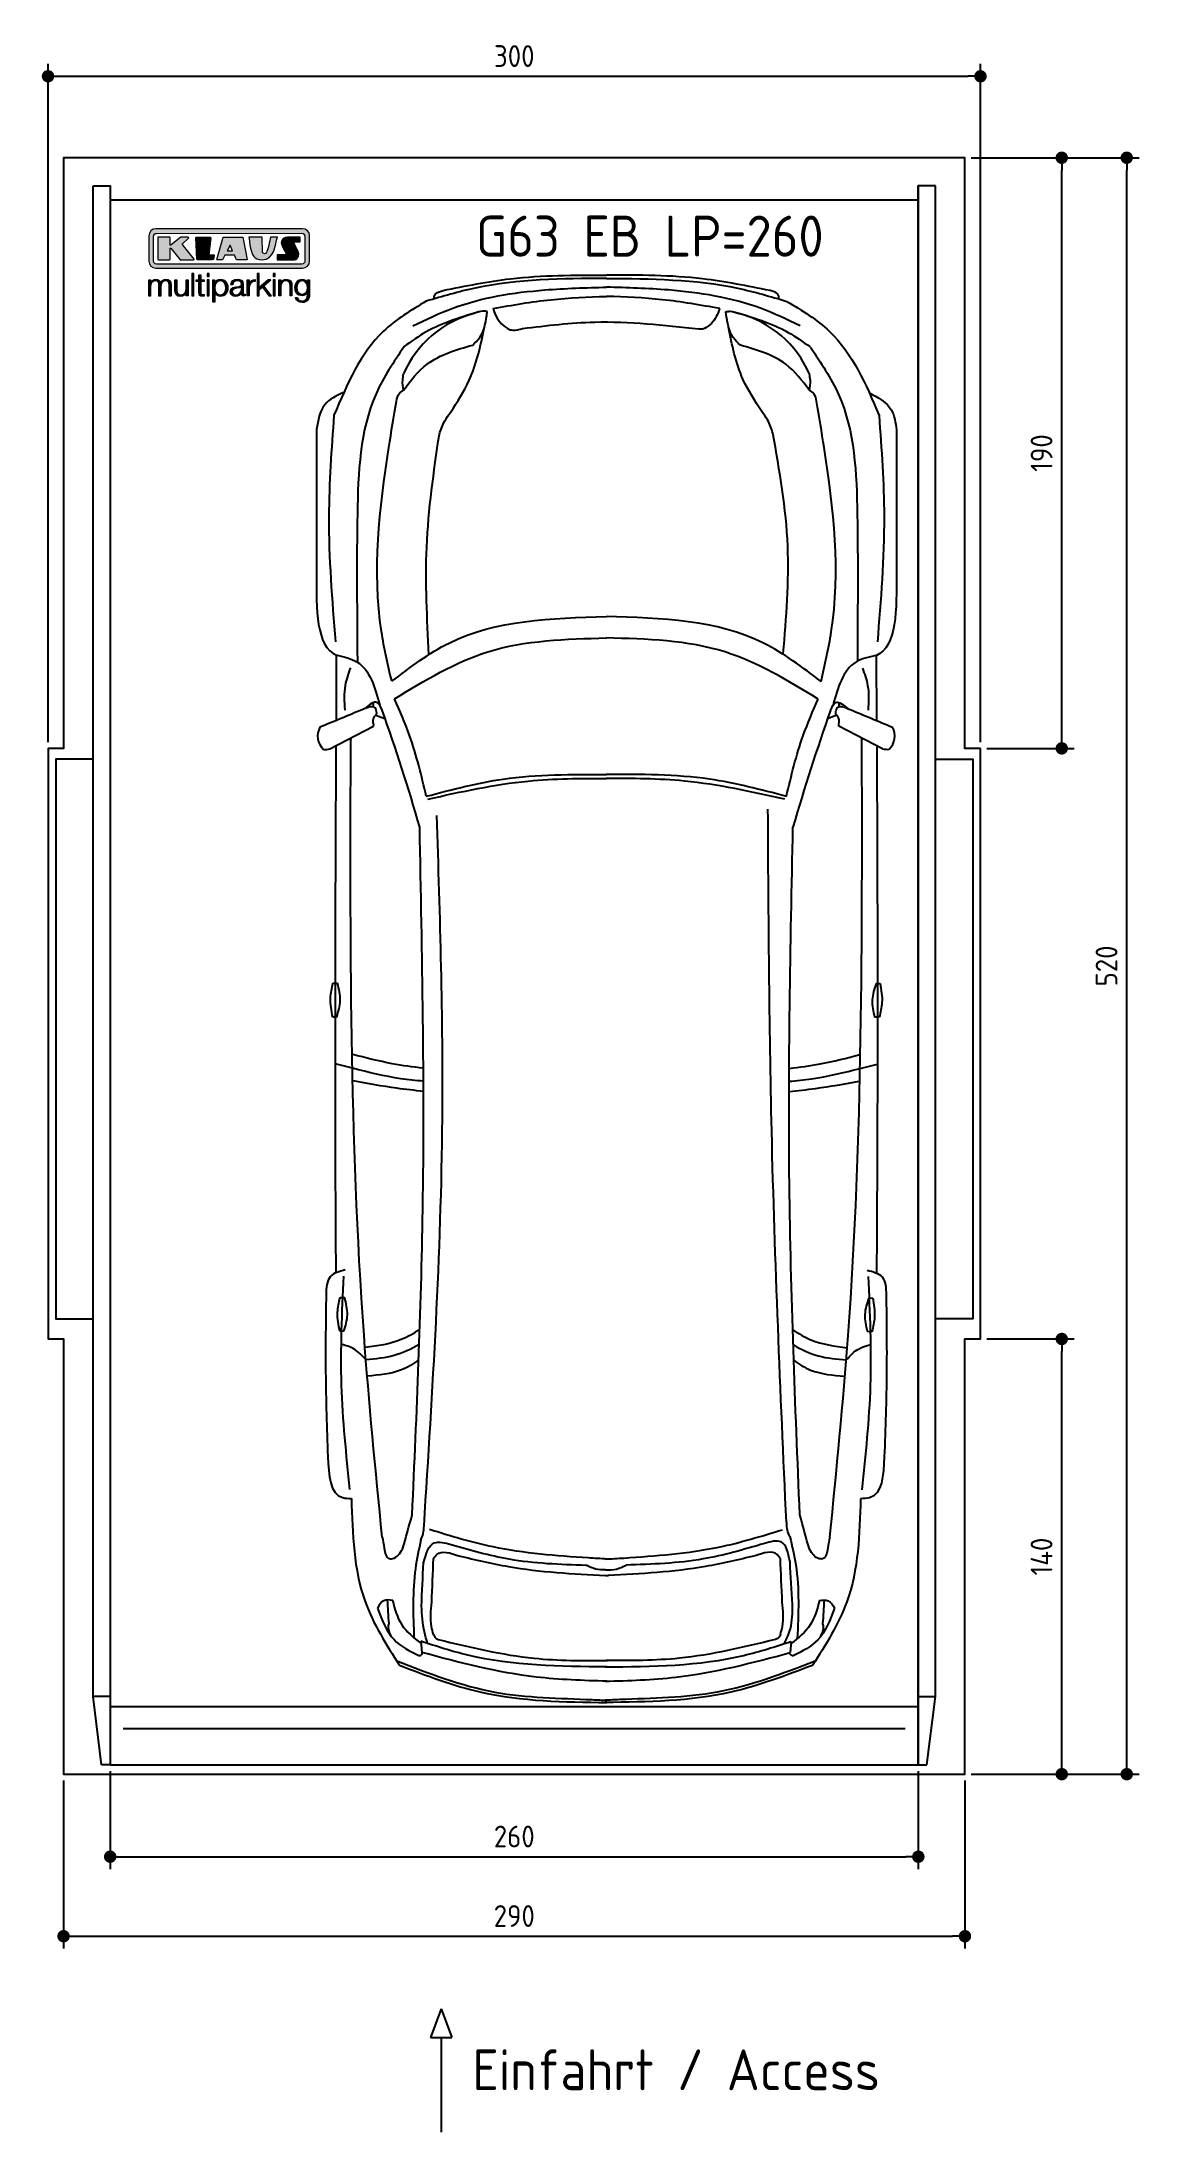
# Model space of a CAD drawing. Header units: millimetres. Extents: x -20 to 3511, y -1152 to 5573.
import ezdxf

# ---------------------------------------------------------------- set-up
doc = ezdxf.new("R2010")
doc.units = ezdxf.units.MM
for name, color, linetype in [('4', 3, 'Continuous'), ('5', 3, 'Continuous'), ('Car', 10, 'Continuous'), ('Logo', 7, 'Continuous')]:
    doc.layers.add(name, color=color, linetype=linetype)
doc.styles.get("Standard").update_dxf_attribs({"font": 'ISOCP.SHX'})
doc.dimstyles.new('GEN-ISO', dxfattribs={"dimscale": 20, "dimtxt": 3.5, "dimasz": 2, "dimexe": 2, "dimexo": 1, "dimgap": 1.5, "dimtad": 1, "dimdec": 1, "dimdsep": 46, "dimtxsty": 'Standard', "dimblk": 'PUNKT', "dimcen": 2, "dimclrd": 256, "dimclre": 256, "dimclrt": 2, "dimadec": 0, "dimazin": 0, "dimtp": 0.1, "dimtm": 0.1, "dimtfac": 0.71, "dimtdec": 1, "dimtmove": 2, "dimatfit": 3, "dimldrblk": 'PUNKT', "dimfxl": 0, "dimtolj": 1, "dimarcsym": 0})

msp = doc.modelspace()

# ---------------------------------------------------------------- texts
for s, height, p in [('G63 EB LP=260', 132, (1376.64, 4881.86)), ('Einfahrt / Access', 131.25, (1365.34, -1016.67))]:
    msp.add_text(s, height=height).set_placement(p)

# ---------------------------------------------------------------- blocks, each defined once
blk = doc.blocks.new('PUNKT')
at = {"layer": '4', "color": 0, "linetype": 'ByBlock'}
blk.add_line((-0.5, 0), (-1, 0), dxfattribs=at)
at = {"layer": '4', "color": 0, "linetype": 'ByBlock', "const_width": 0.5}
blk.add_lwpolyline([(-0.25, 0, 1), (0.25, 0, 1)], format="xyb", close=True, dxfattribs=at)
blk = doc.blocks.new('*D3')
at = {"layer": '5', "lineweight": -2}
for p, q in [((0, 3320), (0, 5502.1)), ((40, 5462.1), (2960, 5462.1)), ((3000, 3320), (3000, 5502.1))]:
    blk.add_line(p, q, dxfattribs=at)
at = {"layer": 'DEFPOINTS', "color": 0}
for p in [(3000, 5462.1), (0, 3300), (3000, 3300)]:
    blk.add_point(p, dxfattribs=at)
at = {"layer": '5', "lineweight": -2, "xscale": 40, "yscale": 40, "zscale": 40, "rotation": 180}
blk.add_blockref('PUNKT', (0, 5462.1), dxfattribs=at)
at = {"layer": '5', "lineweight": -2, "xscale": 40, "yscale": 40, "zscale": 40}
blk.add_blockref('PUNKT', (3000, 5462.1), dxfattribs=at)
at = {"layer": '5', "color": 2, "insert": (1500, 5527.1), "char_height": 70, "attachment_point": 5}
blk.add_mtext('300', dxfattribs=at)
blk = doc.blocks.new('*D4')
at = {"layer": '5', "lineweight": -2}
for p, q in [((2970, 5200), (3301.5, 5200)), ((3261.5, 3340), (3261.5, 5160)), ((3020, 3300), (3301.5, 3300))]:
    blk.add_line(p, q, dxfattribs=at)
at = {"layer": 'DEFPOINTS', "color": 0}
for p in [(2950, 5200), (3261.5, 5200), (3000, 3300)]:
    blk.add_point(p, dxfattribs=at)
at = {"layer": '5', "lineweight": -2, "xscale": 40, "yscale": 40, "zscale": 40}
for p, rotation in [((3261.5, 5200), 90), ((3261.5, 3300), 270)]:
    blk.add_blockref('PUNKT', p, dxfattribs=dict(at, rotation=rotation))
at = {"layer": '5', "color": 2, "insert": (3196.5, 4250), "char_height": 70, "attachment_point": 5, "rotation": 90}
blk.add_mtext('190', dxfattribs=at)
blk = doc.blocks.new('*D5')
at = {"layer": '5', "lineweight": -2}
for p, q in [((3020, 5200), (3510.6, 5200)), ((3470.6, 40), (3470.6, 5160)), ((2970, 0), (3510.6, 0))]:
    blk.add_line(p, q, dxfattribs=at)
at = {"layer": 'DEFPOINTS', "color": 0}
for p in [(3000, 5200), (3470.6, 5200), (2950, 0)]:
    blk.add_point(p, dxfattribs=at)
at = {"layer": '5', "lineweight": -2, "xscale": 40, "yscale": 40, "zscale": 40}
for p, rotation in [((3470.6, 5200), 90), ((3470.6, 0), 270)]:
    blk.add_blockref('PUNKT', p, dxfattribs=dict(at, rotation=rotation))
at = {"layer": '5', "color": 2, "insert": (3405.6, 2600), "char_height": 70, "attachment_point": 5, "rotation": 90}
blk.add_mtext('\\A1;520', dxfattribs=at)
blk = doc.blocks.new('*D6')
at = {"layer": '5', "lineweight": -2}
for p, q in [((3020, 1400), (3301.5, 1400)), ((3261.5, 40), (3261.5, 1360)), ((2970, 0), (3301.5, 0))]:
    blk.add_line(p, q, dxfattribs=at)
at = {"layer": 'DEFPOINTS', "color": 0}
for p in [(3000, 1400), (3261.5, 1400), (2950, 0)]:
    blk.add_point(p, dxfattribs=at)
at = {"layer": '5', "lineweight": -2, "xscale": 40, "yscale": 40, "zscale": 40}
for p, rotation in [((3261.5, 1400), 90), ((3261.5, 0), 270)]:
    blk.add_blockref('PUNKT', p, dxfattribs=dict(at, rotation=rotation))
at = {"layer": '5', "color": 2, "insert": (3196.5, 700), "char_height": 70, "attachment_point": 5, "rotation": 90}
blk.add_mtext('\\A1;140', dxfattribs=at)
blk = doc.blocks.new('*D7')
at = {"layer": '5', "lineweight": -2}
for p, q in [((50, -20), (50, -561.3)), ((2950, -20), (2950, -561.3)), ((90, -521.3), (2910, -521.3))]:
    blk.add_line(p, q, dxfattribs=at)
at = {"layer": 'DEFPOINTS', "color": 0}
for p in [(50, 0), (2950, 0), (2950, -521.3)]:
    blk.add_point(p, dxfattribs=at)
at = {"layer": '5', "lineweight": -2, "xscale": 40, "yscale": 40, "zscale": 40, "rotation": 180}
blk.add_blockref('PUNKT', (50, -521.3), dxfattribs=at)
at = {"layer": '5', "lineweight": -2, "xscale": 40, "yscale": 40, "zscale": 40}
blk.add_blockref('PUNKT', (2950, -521.3), dxfattribs=at)
at = {"layer": '5', "color": 2, "insert": (1500, -456.3), "char_height": 70, "attachment_point": 5}
blk.add_mtext('290', dxfattribs=at)
blk = doc.blocks.new('*D8')
at = {"layer": '5', "lineweight": -2}
for p, q in [((200, 10), (200, -305.5)), ((2800, 10), (2800, -305.5)), ((240, -265.5), (2760, -265.5))]:
    blk.add_line(p, q, dxfattribs=at)
at = {"layer": 'DEFPOINTS', "color": 0}
for p in [(200, 30), (2800, 30), (2800, -265.5)]:
    blk.add_point(p, dxfattribs=at)
at = {"layer": '5', "lineweight": -2, "xscale": 40, "yscale": 40, "zscale": 40, "rotation": 180}
blk.add_blockref('PUNKT', (200, -265.5), dxfattribs=at)
at = {"layer": '5', "lineweight": -2, "xscale": 40, "yscale": 40, "zscale": 40}
blk.add_blockref('PUNKT', (2800, -265.5), dxfattribs=at)
at = {"layer": '5', "color": 2, "insert": (1500, -200.5), "char_height": 70, "attachment_point": 5}
blk.add_mtext('260', dxfattribs=at)
blk = doc.blocks.new('KLAUS')
at = {"layer": 'Logo'}
h = blk.add_hatch(color=8, dxfattribs=at)
h.dxf.hatch_style = 2
edge = h.paths.add_edge_path()
edge.add_spline(control_points=[(3.6, 29.09), (2.88, 29.09), (2.3, 28.51), (2.3, 27.8), (2.3, 27.8), (2.3, 16.11), (2.3, 16.11), (2.3, 15.39), (2.88, 14.81), (3.6, 14.81), (3.6, 14.81), (71.16, 14.81), (71.16, 14.81), (71.88, 14.81), (72.46, 15.39), (72.46, 16.11), (72.46, 16.11), (72.46, 27.8), (72.46, 27.8), (72.46, 28.51), (71.88, 29.09), (71.16, 29.09), (71.16, 29.09), (3.6, 29.09), (3.6, 29.09), (3.6, 29.09), (3.6, 29.09), (3.6, 29.09)], knot_values=[0, 0, 0, 0, 1, 1, 1, 2, 2, 2, 3, 3, 3, 4, 4, 4, 5, 5, 5, 6, 6, 6, 7, 7, 7, 8, 8, 8, 9, 9, 9, 9], degree=3, periodic=0)
edge = h.paths.add_edge_path()
edge.add_spline(control_points=[(3.35, 31.23), (3.35, 31.23), (71.47, 31.23), (71.47, 31.23), (73.26, 31.23), (74.71, 29.77), (74.71, 27.99), (74.71, 27.99), (74.71, 16.17), (74.71, 16.17), (74.71, 14.38), (73.26, 12.93), (71.47, 12.93), (71.47, 12.93), (3.35, 12.93), (3.35, 12.93), (1.56, 12.93), (0.11, 14.38), (0.11, 16.17), (0.11, 16.17), (0.11, 27.99), (0.11, 27.99), (0.11, 29.77), (1.56, 31.23), (3.35, 31.23), (3.35, 31.23), (3.35, 31.23), (3.35, 31.23)], knot_values=[0, 0, 0, 0, 1, 1, 1, 2, 2, 2, 3, 3, 3, 4, 4, 4, 5, 5, 5, 6, 6, 6, 7, 7, 7, 8, 8, 8, 9, 9, 9, 9], degree=3, periodic=0)
h = blk.add_hatch(color=8, dxfattribs=at)
h.dxf.hatch_style = 2
edge = h.paths.add_edge_path()
edge.add_spline(control_points=[(4.5, 27.33), (4.5, 27.33), (9.7, 27.33), (9.7, 27.33), (9.84, 27.33), (9.96, 27.22), (9.96, 27.08), (9.96, 27.08), (9.96, 23.69), (9.96, 23.69), (9.96, 23.69), (9.94, 23.64), (10.04, 23.59), (10.14, 23.53), (10.2, 23.57), (10.2, 23.57), (10.2, 23.57), (10.51, 23.75), (10.51, 23.75), (10.51, 23.75), (14.94, 27.33), (14.94, 27.33), (14.94, 27.33), (18.41, 27.33), (18.41, 27.33), (18.41, 27.33), (18.49, 27.33), (18.56, 27.2), (18.65, 27.04), (18.53, 26.91), (18.53, 26.91), (18.53, 26.91), (15.49, 24.11), (15.49, 24.11), (15.49, 24.11), (21.14, 17.06), (21.14, 17.06), (21.14, 17.06), (21.13, 16.91), (21.13, 16.91), (21.08, 16.84), (20.99, 16.82), (20.99, 16.82), (20.99, 16.82), (14.7, 16.82), (14.7, 16.82), (14.7, 16.82), (10.26, 22.17), (10.26, 22.17), (10.26, 22.17), (10.19, 22.24), (10.08, 22.21), (9.97, 22.18), (9.96, 22.11), (9.96, 22.11), (9.96, 22.11), (9.96, 17.08), (9.96, 17.08), (9.96, 16.94), (9.84, 16.82), (9.7, 16.82), (9.7, 16.82), (4.5, 16.82), (4.5, 16.82), (4.36, 16.82), (4.25, 16.94), (4.25, 17.08), (4.25, 17.08), (4.25, 27.08), (4.25, 27.08), (4.25, 27.22), (4.36, 27.33), (4.5, 27.33), (4.5, 27.33), (4.5, 27.33), (4.5, 27.33)], knot_values=[0, 0, 0, 0, 1, 1, 1, 2, 2, 2, 3, 3, 3, 4, 4, 4, 5, 5, 5, 6, 6, 6, 7, 7, 7, 8, 8, 8, 9, 9, 9, 10, 10, 10, 11, 11, 11, 12, 12, 12, 13, 13, 13, 14, 14, 14, 15, 15, 15, 16, 16, 16, 17, 17, 17, 18, 18, 18, 19, 19, 19, 20, 20, 20, 21, 21, 21, 22, 22, 22, 23, 23, 23, 24, 24, 24, 25, 25, 25, 25], degree=3, periodic=0)
h = blk.add_hatch(color=8, dxfattribs=at)
h.dxf.hatch_style = 2
h.paths.add_polyline_path([(22.42, 17.06), (21.97, 27.15), (22.24, 27.33), (28.55, 27.33), (28.86, 26.97), (28.01, 19.08), (30.26, 19.07), (30.44, 18.95), (30.08, 16.95), (29.49, 16.82), (22.6, 16.82)])
h = blk.add_hatch(color=8, dxfattribs=at)
h.paths.add_polyline_path([(36.52, 21.01), (38.93, 21.01), (37.87, 23.57)])
h.paths.add_polyline_path([(34.52, 27.33), (43.65, 27.33), (45.76, 16.94), (45.57, 16.82), (40.83, 16.82), (39.89, 18.95), (35.42, 18.95), (34.27, 16.82), (31.78, 16.82), (31.66, 17)])
h = blk.add_hatch(color=8, dxfattribs=at)
h.dxf.hatch_style = 2
edge = h.paths.add_edge_path()
edge.add_spline(control_points=[(52.69, 27.32), (52.69, 27.32), (52.88, 20.14), (52.88, 20.14), (53.01, 19.89), (53.2, 19.77), (53.43, 19.71), (53.91, 19.59), (54.43, 19.57), (54.64, 20.03), (55.23, 21.34), (56.27, 25.45), (56.6, 27.33), (56.6, 27.33), (59.77, 27.33), (59.77, 27.33), (58.77, 23.9), (58.56, 16.82), (52.63, 16.76), (48.72, 16.72), (48.01, 19.35), (47.27, 22.24), (46.89, 23.68), (46.54, 27.33), (46.54, 27.33), (46.54, 27.33), (52.69, 27.32), (52.69, 27.32), (52.69, 27.32), (52.69, 27.32), (52.69, 27.32)], knot_values=[0, 0, 0, 0, 1, 1, 1, 2, 2, 2, 3, 3, 3, 4, 4, 4, 5, 5, 5, 6, 6, 6, 7, 7, 7, 8, 8, 8, 9, 9, 9, 10, 10, 10, 10], degree=3, periodic=0)
h = blk.add_hatch(color=8, dxfattribs=at)
h.dxf.hatch_style = 2
edge = h.paths.add_edge_path()
edge.add_spline(control_points=[(64.46, 27.33), (64.46, 27.33), (70.31, 27.33), (70.31, 27.33), (70.31, 26.52), (70.31, 26.02), (70.31, 25.12), (70.31, 25.12), (67.3, 25.12), (67.3, 25.12), (67.24, 25.04), (67.25, 25.11), (67.25, 24.91), (67.25, 24.88), (69.73, 20.38), (69.73, 19.57), (69.73, 16.4), (67.22, 16.81), (65.9, 16.82), (65.9, 16.82), (59.59, 16.82), (59.59, 16.82), (59.59, 17.76), (59.59, 18.23), (59.59, 19.14), (59.59, 19.14), (63.75, 19.14), (63.75, 19.14), (63.82, 19.22), (63.81, 19.11), (63.81, 19.31), (63.81, 20.32), (61.58, 23.06), (61.58, 24.63), (61.58, 26.33), (62.83, 27.34), (64.46, 27.33), (64.46, 27.33), (64.46, 27.33), (64.46, 27.33)], knot_values=[0, 0, 0, 0, 1, 1, 1, 2, 2, 2, 3, 3, 3, 4, 4, 4, 5, 5, 5, 6, 6, 6, 7, 7, 7, 8, 8, 8, 9, 9, 9, 10, 10, 10, 11, 11, 11, 12, 12, 12, 13, 13, 13, 13], degree=3, periodic=0)
h = blk.add_hatch(color=30, dxfattribs=at)
h.dxf.hatch_style = 2
h.paths.add_polyline_path([(20.07, 0), (20.99, 0), (20.99, 10.45), (20.07, 10.45)])
h = blk.add_hatch(color=30, dxfattribs=at)
h.dxf.hatch_style = 2
edge = h.paths.add_edge_path()
edge.add_spline(control_points=[(24.22, 9.82), (24.22, 9.82), (23.3, 9.82), (23.3, 9.82), (23.3, 9.82), (23.3, 7.55), (23.3, 7.55), (23.3, 7.55), (21.98, 7.55), (21.98, 7.55), (21.98, 7.55), (21.98, 6.78), (21.98, 6.78), (21.98, 6.78), (23.3, 6.78), (23.3, 6.78), (23.3, 6.78), (23.3, 1.61), (23.3, 1.61), (23.28, 0.32), (23.71, -0.09), (24.94, -0.09), (25.22, -0.09), (25.48, -0.06), (25.76, -0.06), (25.76, -0.06), (25.76, 0.73), (25.76, 0.73), (25.5, 0.7), (25.23, 0.69), (24.97, 0.69), (24.31, 0.73), (24.22, 1.08), (24.22, 1.68), (24.22, 1.68), (24.22, 6.78), (24.22, 6.78), (24.22, 6.78), (25.76, 6.78), (25.76, 6.78), (25.76, 6.78), (25.76, 7.55), (25.76, 7.55), (25.76, 7.55), (24.22, 7.55), (24.22, 7.55), (24.22, 7.55), (24.22, 9.82), (24.22, 9.82), (24.22, 9.82), (24.22, 9.82), (24.22, 9.82)], knot_values=[0, 0, 0, 0, 1, 1, 1, 2, 2, 2, 3, 3, 3, 4, 4, 4, 5, 5, 5, 6, 6, 6, 7, 7, 7, 8, 8, 8, 9, 9, 9, 10, 10, 10, 11, 11, 11, 12, 12, 12, 13, 13, 13, 14, 14, 14, 15, 15, 15, 16, 16, 16, 17, 17, 17, 17], degree=3, periodic=0)
h = blk.add_hatch(color=30, dxfattribs=at)
h.paths.add_polyline_path([(27.1, 0), (28.03, 0), (28.03, 7.55), (27.1, 7.55)])
h.paths.add_polyline_path([(27.1, 8.98), (28.03, 8.98), (28.03, 10.45), (27.1, 10.45)])
h = blk.add_hatch(color=30, dxfattribs=at)
h.dxf.hatch_style = 2
h.paths.add_polyline_path([(50.4, 0), (51.32, 0), (51.32, 2.87), (52.82, 4.11), (55.8, 0), (56.96, 0), (53.52, 4.76), (56.74, 7.55), (55.51, 7.55), (51.32, 3.89), (51.32, 10.45), (50.4, 10.45)])
h = blk.add_hatch(color=30, dxfattribs=at)
h.paths.add_polyline_path([(57.74, 0), (58.66, 0), (58.66, 7.55), (57.74, 7.55)])
h.paths.add_polyline_path([(57.74, 8.98), (58.66, 8.98), (58.66, 10.45), (57.74, 10.45)])
h = blk.add_hatch(color=30, dxfattribs=at)
h.dxf.hatch_style = 2
edge = h.paths.add_edge_path()
edge.add_spline(control_points=[(0, 0), (0, 0), (0.92, 0), (0.92, 0), (0.92, 0), (0.92, 4.22), (0.92, 4.22), (0.94, 5.8), (1.58, 7), (3.18, 7), (4.35, 7), (4.77, 6.15), (4.76, 5.12), (4.76, 5.12), (4.76, 0), (4.76, 0), (4.76, 0), (5.68, 0), (5.68, 0), (5.68, 0), (5.68, 4.27), (5.68, 4.27), (5.68, 5.68), (6.14, 7), (7.73, 7), (9.05, 7), (9.52, 6.32), (9.52, 5.08), (9.52, 5.08), (9.52, 0), (9.52, 0), (9.52, 0), (10.44, 0), (10.44, 0), (10.44, 0), (10.44, 5.12), (10.44, 5.12), (10.44, 6.91), (9.59, 7.77), (7.94, 7.77), (6.94, 7.77), (5.99, 7.29), (5.54, 6.3), (5.26, 7.29), (4.36, 7.77), (3.37, 7.77), (2.17, 7.77), (1.38, 7.19), (0.89, 6.28), (0.89, 6.28), (0.85, 6.28), (0.85, 6.28), (0.85, 6.28), (0.85, 7.55), (0.85, 7.55), (0.85, 7.55), (0, 7.55), (0, 7.55), (0, 7.55), (0, 0), (0, 0), (0, 0), (0, 0), (0, 0)], knot_values=[0, 0, 0, 0, 1, 1, 1, 2, 2, 2, 3, 3, 3, 4, 4, 4, 5, 5, 5, 6, 6, 6, 7, 7, 7, 8, 8, 8, 9, 9, 9, 10, 10, 10, 11, 11, 11, 12, 12, 12, 13, 13, 13, 14, 14, 14, 15, 15, 15, 16, 16, 16, 17, 17, 17, 18, 18, 18, 19, 19, 19, 20, 20, 20, 21, 21, 21, 21], degree=3, periodic=0)
h = blk.add_hatch(color=30, dxfattribs=at)
h.dxf.hatch_style = 2
edge = h.paths.add_edge_path()
edge.add_spline(control_points=[(18.31, 7.55), (18.31, 7.55), (17.39, 7.55), (17.39, 7.55), (17.39, 7.55), (17.39, 3.59), (17.39, 3.59), (17.39, 2.05), (16.7, 0.56), (15.12, 0.56), (13.66, 0.56), (13.15, 1.27), (13.1, 2.64), (13.1, 2.64), (13.1, 7.55), (13.1, 7.55), (13.1, 7.55), (12.18, 7.55), (12.18, 7.55), (12.18, 7.55), (12.18, 2.65), (12.18, 2.65), (12.18, 0.89), (12.93, -0.22), (14.83, -0.22), (15.96, -0.22), (16.95, 0.35), (17.44, 1.36), (17.44, 1.36), (17.47, 1.36), (17.47, 1.36), (17.47, 1.36), (17.47, 0), (17.47, 0), (17.47, 0), (18.31, 0), (18.31, 0), (18.31, 0), (18.31, 7.55), (18.31, 7.55), (18.31, 7.55), (18.31, 7.55), (18.31, 7.55)], knot_values=[0, 0, 0, 0, 1, 1, 1, 2, 2, 2, 3, 3, 3, 4, 4, 4, 5, 5, 5, 6, 6, 6, 7, 7, 7, 8, 8, 8, 9, 9, 9, 10, 10, 10, 11, 11, 11, 12, 12, 12, 13, 13, 13, 14, 14, 14, 14], degree=3, periodic=0)
h = blk.add_hatch(color=30, dxfattribs=at)
edge = h.paths.add_edge_path()
edge.add_spline(control_points=[(35.84, 3.78), (35.84, 2.21), (35.12, 0.56), (33.37, 0.56), (31.4, 0.56), (30.72, 2.21), (30.72, 3.78), (30.72, 5.49), (31.33, 7), (33.37, 7), (35.12, 7), (35.84, 5.34), (35.84, 3.78), (35.84, 3.78), (35.84, 3.78), (35.84, 3.78)], knot_values=[0, 0, 0, 0, 1, 1, 1, 2, 2, 2, 3, 3, 3, 4, 4, 4, 5, 5, 5, 5], degree=3, periodic=0)
edge = h.paths.add_edge_path()
edge.add_spline(control_points=[(29.79, -2.8), (29.79, -2.8), (30.72, -2.8), (30.72, -2.8), (30.72, -2.8), (30.72, 1.43), (30.72, 1.43), (30.72, 1.43), (30.74, 1.43), (30.74, 1.43), (31.14, 0.35), (32.24, -0.22), (33.37, -0.22), (35.66, -0.22), (36.76, 1.64), (36.76, 3.78), (36.76, 5.91), (35.66, 7.77), (33.37, 7.77), (32.15, 7.77), (31.1, 7.14), (30.67, 6.12), (30.67, 6.12), (30.64, 6.12), (30.64, 6.12), (30.64, 6.12), (30.64, 7.55), (30.64, 7.55), (30.64, 7.55), (29.79, 7.55), (29.79, 7.55), (29.79, 7.55), (29.79, -2.8), (29.79, -2.8), (29.79, -2.8), (29.79, -2.8), (29.79, -2.8)], knot_values=[0, 0, 0, 0, 1, 1, 1, 2, 2, 2, 3, 3, 3, 4, 4, 4, 5, 5, 5, 6, 6, 6, 7, 7, 7, 8, 8, 8, 9, 9, 9, 10, 10, 10, 11, 11, 11, 12, 12, 12, 12], degree=3, periodic=0)
h = blk.add_hatch(color=30, dxfattribs=at)
edge = h.paths.add_edge_path()
edge.add_spline(control_points=[(43.03, 2.93), (43.04, 1.45), (41.8, 0.56), (40.39, 0.56), (39.53, 0.56), (38.71, 1.13), (38.71, 2.05), (38.71, 3.53), (40.66, 3.51), (42.22, 3.79), (42.47, 3.84), (42.88, 3.91), (43, 4.13), (43, 4.13), (43.03, 4.13), (43.03, 4.13), (43.03, 4.13), (43.03, 2.93), (43.03, 2.93), (43.03, 2.93), (43.03, 2.93), (43.03, 2.93)], knot_values=[0, 0, 0, 0, 1, 1, 1, 2, 2, 2, 3, 3, 3, 4, 4, 4, 5, 5, 5, 6, 6, 6, 7, 7, 7, 7], degree=3, periodic=0)
edge = h.paths.add_edge_path()
edge.add_spline(control_points=[(39.03, 5.24), (39.06, 6.47), (39.91, 7), (41.05, 7), (42.14, 7), (43.03, 6.69), (43.03, 5.45), (43.03, 4.61), (42.6, 4.51), (41.84, 4.42), (39.85, 4.19), (37.79, 4.11), (37.79, 1.99), (37.79, 0.47), (38.93, -0.22), (40.32, -0.22), (41.77, -0.22), (42.43, 0.34), (43.07, 1.32), (43.07, 1.32), (43.1, 1.32), (43.1, 1.32), (43.1, 0.53), (43.25, 0), (44.19, 0), (44.43, 0), (44.58, 0.01), (44.79, 0.06), (44.79, 0.06), (44.79, 0.83), (44.79, 0.83), (44.71, 0.81), (44.6, 0.78), (44.49, 0.78), (44.13, 0.78), (43.95, 0.98), (43.95, 1.33), (43.95, 1.33), (43.95, 5.34), (43.95, 5.34), (43.95, 7.36), (42.5, 7.77), (41.17, 7.77), (39.44, 7.77), (38.2, 7.01), (38.11, 5.24), (38.11, 5.24), (39.03, 5.24), (39.03, 5.24), (39.03, 5.24), (39.03, 5.24), (39.03, 5.24)], knot_values=[0, 0, 0, 0, 1, 1, 1, 2, 2, 2, 3, 3, 3, 4, 4, 4, 5, 5, 5, 6, 6, 6, 7, 7, 7, 8, 8, 8, 9, 9, 9, 10, 10, 10, 11, 11, 11, 12, 12, 12, 13, 13, 13, 14, 14, 14, 15, 15, 15, 16, 16, 16, 17, 17, 17, 17], degree=3, periodic=0)
h = blk.add_hatch(color=30, dxfattribs=at)
h.dxf.hatch_style = 2
edge = h.paths.add_edge_path()
edge.add_spline(control_points=[(45.79, 0), (45.79, 0), (46.71, 0), (46.71, 0), (46.71, 0), (46.71, 4.03), (46.71, 4.03), (46.71, 5.59), (47.85, 6.82), (49.52, 6.73), (49.52, 6.73), (49.52, 7.66), (49.52, 7.66), (48.16, 7.72), (47.14, 7), (46.67, 5.78), (46.67, 5.78), (46.64, 5.78), (46.64, 5.78), (46.64, 5.78), (46.64, 7.55), (46.64, 7.55), (46.64, 7.55), (45.79, 7.55), (45.79, 7.55), (45.79, 7.55), (45.79, 0), (45.79, 0), (45.79, 0), (45.79, 0), (45.79, 0)], knot_values=[0, 0, 0, 0, 1, 1, 1, 2, 2, 2, 3, 3, 3, 4, 4, 4, 5, 5, 5, 6, 6, 6, 7, 7, 7, 8, 8, 8, 9, 9, 9, 10, 10, 10, 10], degree=3, periodic=0)
h = blk.add_hatch(color=30, dxfattribs=at)
h.dxf.hatch_style = 2
edge = h.paths.add_edge_path()
edge.add_spline(control_points=[(60.41, 0), (60.41, 0), (61.33, 0), (61.33, 0), (61.33, 0), (61.33, 4.41), (61.33, 4.41), (61.36, 5.89), (62.24, 7), (63.7, 7), (65.2, 7), (65.62, 6.02), (65.62, 4.71), (65.62, 4.71), (65.62, 0), (65.62, 0), (65.62, 0), (66.54, 0), (66.54, 0), (66.54, 0), (66.54, 4.86), (66.54, 4.86), (66.54, 6.66), (65.9, 7.77), (63.78, 7.77), (62.71, 7.77), (61.7, 7.16), (61.36, 6.25), (61.36, 6.25), (61.33, 6.25), (61.33, 6.25), (61.33, 6.25), (61.33, 7.55), (61.33, 7.55), (61.33, 7.55), (60.41, 7.55), (60.41, 7.55), (60.41, 7.55), (60.41, 0), (60.41, 0), (60.41, 0), (60.41, 0), (60.41, 0)], knot_values=[0, 0, 0, 0, 1, 1, 1, 2, 2, 2, 3, 3, 3, 4, 4, 4, 5, 5, 5, 6, 6, 6, 7, 7, 7, 8, 8, 8, 9, 9, 9, 10, 10, 10, 11, 11, 11, 12, 12, 12, 13, 13, 13, 14, 14, 14, 14], degree=3, periodic=0)
h = blk.add_hatch(color=30, dxfattribs=at)
edge = h.paths.add_edge_path()
edge.add_spline(control_points=[(71.32, 0.86), (69.62, 0.86), (68.83, 2.34), (68.83, 3.86), (68.83, 5.43), (69.56, 7), (71.32, 7), (73.06, 7), (73.75, 5.34), (73.75, 3.86), (73.75, 2.33), (72.91, 0.86), (71.32, 0.86), (71.32, 0.86), (71.32, 0.86), (71.32, 0.86)], knot_values=[0, 0, 0, 0, 1, 1, 1, 2, 2, 2, 3, 3, 3, 4, 4, 4, 5, 5, 5, 5], degree=3, periodic=0)
edge = h.paths.add_edge_path()
edge.add_spline(control_points=[(74.67, 7.55), (74.67, 7.55), (73.75, 7.55), (73.75, 7.55), (73.75, 7.55), (73.75, 6.25), (73.75, 6.25), (73.75, 6.25), (73.72, 6.25), (73.72, 6.25), (73.35, 7.09), (72.41, 7.77), (71.32, 7.77), (69.13, 7.77), (67.9, 6.05), (67.9, 3.97), (67.9, 1.82), (68.9, 0.09), (71.32, 0.09), (72.4, 0.09), (73.29, 0.72), (73.72, 1.64), (73.72, 1.64), (73.75, 1.64), (73.75, 1.64), (73.75, 1.64), (73.75, 0.61), (73.75, 0.61), (73.75, -1.23), (73.01, -2.24), (71.32, -2.24), (70.29, -2.24), (69.31, -1.85), (69.1, -0.73), (69.1, -0.73), (68.18, -0.73), (68.18, -0.73), (68.31, -2.34), (69.81, -3.02), (71.32, -3.02), (73.79, -3.02), (74.65, -1.64), (74.67, 0.61), (74.67, 0.61), (74.67, 7.55), (74.67, 7.55), (74.67, 7.55), (74.67, 7.55), (74.67, 7.55)], knot_values=[0, 0, 0, 0, 1, 1, 1, 2, 2, 2, 3, 3, 3, 4, 4, 4, 5, 5, 5, 6, 6, 6, 7, 7, 7, 8, 8, 8, 9, 9, 9, 10, 10, 10, 11, 11, 11, 12, 12, 12, 13, 13, 13, 14, 14, 14, 15, 15, 15, 16, 16, 16, 16], degree=3, periodic=0)
at = {"layer": 'Logo', "lineweight": 0}
for points in [[(22.42, 17.06), (21.97, 27.15), (22.24, 27.33), (28.55, 27.33), (28.86, 26.97), (28.01, 19.08), (30.26, 19.07), (30.44, 18.95), (30.08, 16.95), (29.49, 16.82), (22.6, 16.82), (22.42, 17.06), (22.42, 17.06)], [(34.52, 27.33), (43.65, 27.33), (45.76, 16.94), (45.57, 16.82), (40.83, 16.82), (39.89, 18.95), (35.42, 18.95), (34.27, 16.82), (31.78, 16.82), (31.66, 17), (34.52, 27.33), (34.52, 27.33)], [(36.52, 21.01), (38.93, 21.01), (37.87, 23.57), (36.52, 21.01), (36.52, 21.01)], [(20.07, 0), (20.99, 0), (20.99, 10.45), (20.07, 10.45), (20.07, 0), (20.07, 0)], [(27.1, 8.98), (28.03, 8.98), (28.03, 10.45), (27.1, 10.45), (27.1, 8.98), (27.1, 8.98)], [(50.4, 0), (51.32, 0), (51.32, 2.87), (52.82, 4.11), (55.8, 0), (56.96, 0), (53.52, 4.76), (56.74, 7.55), (55.51, 7.55), (51.32, 3.89), (51.32, 10.45), (50.4, 10.45), (50.4, 0), (50.4, 0)], [(57.74, 8.98), (58.66, 8.98), (58.66, 10.45), (57.74, 10.45), (57.74, 8.98), (57.74, 8.98)], [(27.1, 0), (28.03, 0), (28.03, 7.55), (27.1, 7.55), (27.1, 0), (27.1, 0)], [(57.74, 0), (58.66, 0), (58.66, 7.55), (57.74, 7.55), (57.74, 0), (57.74, 0)]]:
    blk.add_lwpolyline(points, dxfattribs=at)
for points, knots in [([(3.35, 31.23), (3.35, 31.23), (71.47, 31.23), (71.47, 31.23), (73.26, 31.23), (74.71, 29.77), (74.71, 27.99), (74.71, 27.99), (74.71, 16.17), (74.71, 16.17), (74.71, 14.38), (73.26, 12.93), (71.47, 12.93), (71.47, 12.93), (3.35, 12.93), (3.35, 12.93), (1.56, 12.93), (0.11, 14.38), (0.11, 16.17), (0.11, 16.17), (0.11, 27.99), (0.11, 27.99), (0.11, 29.77), (1.56, 31.23), (3.35, 31.23), (3.35, 31.23), (3.35, 31.23), (3.35, 31.23)], [0, 0, 0, 0, 1, 1, 1, 2, 2, 2, 3, 3, 3, 4, 4, 4, 5, 5, 5, 6, 6, 6, 7, 7, 7, 8, 8, 8, 9, 9, 9, 9]), ([(3.6, 29.09), (2.88, 29.09), (2.3, 28.51), (2.3, 27.8), (2.3, 27.8), (2.3, 16.11), (2.3, 16.11), (2.3, 15.39), (2.88, 14.81), (3.6, 14.81), (3.6, 14.81), (71.16, 14.81), (71.16, 14.81), (71.88, 14.81), (72.46, 15.39), (72.46, 16.11), (72.46, 16.11), (72.46, 27.8), (72.46, 27.8), (72.46, 28.51), (71.88, 29.09), (71.16, 29.09), (71.16, 29.09), (3.6, 29.09), (3.6, 29.09), (3.6, 29.09), (3.6, 29.09), (3.6, 29.09)], [0, 0, 0, 0, 1, 1, 1, 2, 2, 2, 3, 3, 3, 4, 4, 4, 5, 5, 5, 6, 6, 6, 7, 7, 7, 8, 8, 8, 9, 9, 9, 9]), ([(4.5, 27.33), (4.5, 27.33), (9.7, 27.33), (9.7, 27.33), (9.84, 27.33), (9.96, 27.22), (9.96, 27.08), (9.96, 27.08), (9.96, 23.69), (9.96, 23.69), (9.96, 23.69), (9.94, 23.64), (10.04, 23.59), (10.14, 23.53), (10.2, 23.57), (10.2, 23.57), (10.2, 23.57), (10.51, 23.75), (10.51, 23.75), (10.51, 23.75), (14.94, 27.33), (14.94, 27.33), (14.94, 27.33), (18.41, 27.33), (18.41, 27.33), (18.41, 27.33), (18.49, 27.33), (18.56, 27.2), (18.65, 27.04), (18.53, 26.91), (18.53, 26.91), (18.53, 26.91), (15.49, 24.11), (15.49, 24.11), (15.49, 24.11), (21.14, 17.06), (21.14, 17.06), (21.14, 17.06), (21.13, 16.91), (21.13, 16.91), (21.08, 16.84), (20.99, 16.82), (20.99, 16.82), (20.99, 16.82), (14.7, 16.82), (14.7, 16.82), (14.7, 16.82), (10.26, 22.17), (10.26, 22.17), (10.26, 22.17), (10.19, 22.24), (10.08, 22.21), (9.97, 22.18), (9.96, 22.11), (9.96, 22.11), (9.96, 22.11), (9.96, 17.08), (9.96, 17.08), (9.96, 16.94), (9.84, 16.82), (9.7, 16.82), (9.7, 16.82), (4.5, 16.82), (4.5, 16.82), (4.36, 16.82), (4.25, 16.94), (4.25, 17.08), (4.25, 17.08), (4.25, 27.08), (4.25, 27.08), (4.25, 27.22), (4.36, 27.33), (4.5, 27.33), (4.5, 27.33), (4.5, 27.33), (4.5, 27.33)], [0, 0, 0, 0, 1, 1, 1, 2, 2, 2, 3, 3, 3, 4, 4, 4, 5, 5, 5, 6, 6, 6, 7, 7, 7, 8, 8, 8, 9, 9, 9, 10, 10, 10, 11, 11, 11, 12, 12, 12, 13, 13, 13, 14, 14, 14, 15, 15, 15, 16, 16, 16, 17, 17, 17, 18, 18, 18, 19, 19, 19, 20, 20, 20, 21, 21, 21, 22, 22, 22, 23, 23, 23, 24, 24, 24, 25, 25, 25, 25]), ([(52.69, 27.32), (52.69, 27.32), (52.88, 20.14), (52.88, 20.14), (53.01, 19.89), (53.2, 19.77), (53.43, 19.71), (53.91, 19.59), (54.43, 19.57), (54.64, 20.03), (55.23, 21.34), (56.27, 25.45), (56.6, 27.33), (56.6, 27.33), (59.77, 27.33), (59.77, 27.33), (58.77, 23.9), (58.56, 16.82), (52.63, 16.76), (48.72, 16.72), (48.01, 19.35), (47.27, 22.24), (46.89, 23.68), (46.54, 27.33), (46.54, 27.33), (46.54, 27.33), (52.69, 27.32), (52.69, 27.32), (52.69, 27.32), (52.69, 27.32), (52.69, 27.32)], [0, 0, 0, 0, 1, 1, 1, 2, 2, 2, 3, 3, 3, 4, 4, 4, 5, 5, 5, 6, 6, 6, 7, 7, 7, 8, 8, 8, 9, 9, 9, 10, 10, 10, 10]), ([(64.46, 27.33), (64.46, 27.33), (70.31, 27.33), (70.31, 27.33), (70.31, 26.52), (70.31, 26.02), (70.31, 25.12), (70.31, 25.12), (67.3, 25.12), (67.3, 25.12), (67.24, 25.04), (67.25, 25.11), (67.25, 24.91), (67.25, 24.88), (69.73, 20.38), (69.73, 19.57), (69.73, 16.4), (67.22, 16.81), (65.9, 16.82), (65.9, 16.82), (59.59, 16.82), (59.59, 16.82), (59.59, 17.76), (59.59, 18.23), (59.59, 19.14), (59.59, 19.14), (63.75, 19.14), (63.75, 19.14), (63.82, 19.22), (63.81, 19.11), (63.81, 19.31), (63.81, 20.32), (61.58, 23.06), (61.58, 24.63), (61.58, 26.33), (62.83, 27.34), (64.46, 27.33), (64.46, 27.33), (64.46, 27.33), (64.46, 27.33)], [0, 0, 0, 0, 1, 1, 1, 2, 2, 2, 3, 3, 3, 4, 4, 4, 5, 5, 5, 6, 6, 6, 7, 7, 7, 8, 8, 8, 9, 9, 9, 10, 10, 10, 11, 11, 11, 12, 12, 12, 13, 13, 13, 13]), ([(24.22, 9.82), (24.22, 9.82), (23.3, 9.82), (23.3, 9.82), (23.3, 9.82), (23.3, 7.55), (23.3, 7.55), (23.3, 7.55), (21.98, 7.55), (21.98, 7.55), (21.98, 7.55), (21.98, 6.78), (21.98, 6.78), (21.98, 6.78), (23.3, 6.78), (23.3, 6.78), (23.3, 6.78), (23.3, 1.61), (23.3, 1.61), (23.28, 0.32), (23.71, -0.09), (24.94, -0.09), (25.22, -0.09), (25.48, -0.06), (25.76, -0.06), (25.76, -0.06), (25.76, 0.73), (25.76, 0.73), (25.5, 0.7), (25.23, 0.69), (24.97, 0.69), (24.31, 0.73), (24.22, 1.08), (24.22, 1.68), (24.22, 1.68), (24.22, 6.78), (24.22, 6.78), (24.22, 6.78), (25.76, 6.78), (25.76, 6.78), (25.76, 6.78), (25.76, 7.55), (25.76, 7.55), (25.76, 7.55), (24.22, 7.55), (24.22, 7.55), (24.22, 7.55), (24.22, 9.82), (24.22, 9.82), (24.22, 9.82), (24.22, 9.82), (24.22, 9.82)], [0, 0, 0, 0, 1, 1, 1, 2, 2, 2, 3, 3, 3, 4, 4, 4, 5, 5, 5, 6, 6, 6, 7, 7, 7, 8, 8, 8, 9, 9, 9, 10, 10, 10, 11, 11, 11, 12, 12, 12, 13, 13, 13, 14, 14, 14, 15, 15, 15, 16, 16, 16, 17, 17, 17, 17]), ([(0, 0), (0, 0), (0.92, 0), (0.92, 0), (0.92, 0), (0.92, 4.22), (0.92, 4.22), (0.94, 5.8), (1.58, 7), (3.18, 7), (4.35, 7), (4.77, 6.15), (4.76, 5.12), (4.76, 5.12), (4.76, 0), (4.76, 0), (4.76, 0), (5.68, 0), (5.68, 0), (5.68, 0), (5.68, 4.27), (5.68, 4.27), (5.68, 5.68), (6.14, 7), (7.73, 7), (9.05, 7), (9.52, 6.32), (9.52, 5.08), (9.52, 5.08), (9.52, 0), (9.52, 0), (9.52, 0), (10.44, 0), (10.44, 0), (10.44, 0), (10.44, 5.12), (10.44, 5.12), (10.44, 6.91), (9.59, 7.77), (7.94, 7.77), (6.94, 7.77), (5.99, 7.29), (5.54, 6.3), (5.26, 7.29), (4.36, 7.77), (3.37, 7.77), (2.17, 7.77), (1.38, 7.19), (0.89, 6.28), (0.89, 6.28), (0.85, 6.28), (0.85, 6.28), (0.85, 6.28), (0.85, 7.55), (0.85, 7.55), (0.85, 7.55), (0, 7.55), (0, 7.55), (0, 7.55), (0, 0), (0, 0), (0, 0), (0, 0), (0, 0)], [0, 0, 0, 0, 1, 1, 1, 2, 2, 2, 3, 3, 3, 4, 4, 4, 5, 5, 5, 6, 6, 6, 7, 7, 7, 8, 8, 8, 9, 9, 9, 10, 10, 10, 11, 11, 11, 12, 12, 12, 13, 13, 13, 14, 14, 14, 15, 15, 15, 16, 16, 16, 17, 17, 17, 18, 18, 18, 19, 19, 19, 20, 20, 20, 21, 21, 21, 21]), ([(18.31, 7.55), (18.31, 7.55), (17.39, 7.55), (17.39, 7.55), (17.39, 7.55), (17.39, 3.59), (17.39, 3.59), (17.39, 2.05), (16.7, 0.56), (15.12, 0.56), (13.66, 0.56), (13.15, 1.27), (13.1, 2.64), (13.1, 2.64), (13.1, 7.55), (13.1, 7.55), (13.1, 7.55), (12.18, 7.55), (12.18, 7.55), (12.18, 7.55), (12.18, 2.65), (12.18, 2.65), (12.18, 0.89), (12.93, -0.22), (14.83, -0.22), (15.96, -0.22), (16.95, 0.35), (17.44, 1.36), (17.44, 1.36), (17.47, 1.36), (17.47, 1.36), (17.47, 1.36), (17.47, 0), (17.47, 0), (17.47, 0), (18.31, 0), (18.31, 0), (18.31, 0), (18.31, 7.55), (18.31, 7.55), (18.31, 7.55), (18.31, 7.55), (18.31, 7.55)], [0, 0, 0, 0, 1, 1, 1, 2, 2, 2, 3, 3, 3, 4, 4, 4, 5, 5, 5, 6, 6, 6, 7, 7, 7, 8, 8, 8, 9, 9, 9, 10, 10, 10, 11, 11, 11, 12, 12, 12, 13, 13, 13, 14, 14, 14, 14]), ([(29.79, -2.8), (29.79, -2.8), (30.72, -2.8), (30.72, -2.8), (30.72, -2.8), (30.72, 1.43), (30.72, 1.43), (30.72, 1.43), (30.74, 1.43), (30.74, 1.43), (31.14, 0.35), (32.24, -0.22), (33.37, -0.22), (35.66, -0.22), (36.76, 1.64), (36.76, 3.78), (36.76, 5.91), (35.66, 7.77), (33.37, 7.77), (32.15, 7.77), (31.1, 7.14), (30.67, 6.12), (30.67, 6.12), (30.64, 6.12), (30.64, 6.12), (30.64, 6.12), (30.64, 7.55), (30.64, 7.55), (30.64, 7.55), (29.79, 7.55), (29.79, 7.55), (29.79, 7.55), (29.79, -2.8), (29.79, -2.8), (29.79, -2.8), (29.79, -2.8), (29.79, -2.8)], [0, 0, 0, 0, 1, 1, 1, 2, 2, 2, 3, 3, 3, 4, 4, 4, 5, 5, 5, 6, 6, 6, 7, 7, 7, 8, 8, 8, 9, 9, 9, 10, 10, 10, 11, 11, 11, 12, 12, 12, 12]), ([(35.84, 3.78), (35.84, 2.21), (35.12, 0.56), (33.37, 0.56), (31.4, 0.56), (30.72, 2.21), (30.72, 3.78), (30.72, 5.49), (31.33, 7), (33.37, 7), (35.12, 7), (35.84, 5.34), (35.84, 3.78), (35.84, 3.78), (35.84, 3.78), (35.84, 3.78)], [0, 0, 0, 0, 1, 1, 1, 2, 2, 2, 3, 3, 3, 4, 4, 4, 5, 5, 5, 5]), ([(39.03, 5.24), (39.06, 6.47), (39.91, 7), (41.05, 7), (42.14, 7), (43.03, 6.69), (43.03, 5.45), (43.03, 4.61), (42.6, 4.51), (41.84, 4.42), (39.85, 4.19), (37.79, 4.11), (37.79, 1.99), (37.79, 0.47), (38.93, -0.22), (40.32, -0.22), (41.77, -0.22), (42.43, 0.34), (43.07, 1.32), (43.07, 1.32), (43.1, 1.32), (43.1, 1.32), (43.1, 0.53), (43.25, 0), (44.19, 0), (44.43, 0), (44.58, 0.01), (44.79, 0.06), (44.79, 0.06), (44.79, 0.83), (44.79, 0.83), (44.71, 0.81), (44.6, 0.78), (44.49, 0.78), (44.13, 0.78), (43.95, 0.98), (43.95, 1.33), (43.95, 1.33), (43.95, 5.34), (43.95, 5.34), (43.95, 7.36), (42.5, 7.77), (41.17, 7.77), (39.44, 7.77), (38.2, 7.01), (38.11, 5.24), (38.11, 5.24), (39.03, 5.24), (39.03, 5.24), (39.03, 5.24), (39.03, 5.24), (39.03, 5.24)], [0, 0, 0, 0, 1, 1, 1, 2, 2, 2, 3, 3, 3, 4, 4, 4, 5, 5, 5, 6, 6, 6, 7, 7, 7, 8, 8, 8, 9, 9, 9, 10, 10, 10, 11, 11, 11, 12, 12, 12, 13, 13, 13, 14, 14, 14, 15, 15, 15, 16, 16, 16, 17, 17, 17, 17]), ([(43.03, 2.93), (43.04, 1.45), (41.8, 0.56), (40.39, 0.56), (39.53, 0.56), (38.71, 1.13), (38.71, 2.05), (38.71, 3.53), (40.66, 3.51), (42.22, 3.79), (42.47, 3.84), (42.88, 3.91), (43, 4.13), (43, 4.13), (43.03, 4.13), (43.03, 4.13), (43.03, 4.13), (43.03, 2.93), (43.03, 2.93), (43.03, 2.93), (43.03, 2.93), (43.03, 2.93)], [0, 0, 0, 0, 1, 1, 1, 2, 2, 2, 3, 3, 3, 4, 4, 4, 5, 5, 5, 6, 6, 6, 7, 7, 7, 7]), ([(45.79, 0), (45.79, 0), (46.71, 0), (46.71, 0), (46.71, 0), (46.71, 4.03), (46.71, 4.03), (46.71, 5.59), (47.85, 6.82), (49.52, 6.73), (49.52, 6.73), (49.52, 7.66), (49.52, 7.66), (48.16, 7.72), (47.14, 7), (46.67, 5.78), (46.67, 5.78), (46.64, 5.78), (46.64, 5.78), (46.64, 5.78), (46.64, 7.55), (46.64, 7.55), (46.64, 7.55), (45.79, 7.55), (45.79, 7.55), (45.79, 7.55), (45.79, 0), (45.79, 0), (45.79, 0), (45.79, 0), (45.79, 0)], [0, 0, 0, 0, 1, 1, 1, 2, 2, 2, 3, 3, 3, 4, 4, 4, 5, 5, 5, 6, 6, 6, 7, 7, 7, 8, 8, 8, 9, 9, 9, 10, 10, 10, 10]), ([(60.41, 0), (60.41, 0), (61.33, 0), (61.33, 0), (61.33, 0), (61.33, 4.41), (61.33, 4.41), (61.36, 5.89), (62.24, 7), (63.7, 7), (65.2, 7), (65.62, 6.02), (65.62, 4.71), (65.62, 4.71), (65.62, 0), (65.62, 0), (65.62, 0), (66.54, 0), (66.54, 0), (66.54, 0), (66.54, 4.86), (66.54, 4.86), (66.54, 6.66), (65.9, 7.77), (63.78, 7.77), (62.71, 7.77), (61.7, 7.16), (61.36, 6.25), (61.36, 6.25), (61.33, 6.25), (61.33, 6.25), (61.33, 6.25), (61.33, 7.55), (61.33, 7.55), (61.33, 7.55), (60.41, 7.55), (60.41, 7.55), (60.41, 7.55), (60.41, 0), (60.41, 0), (60.41, 0), (60.41, 0), (60.41, 0)], [0, 0, 0, 0, 1, 1, 1, 2, 2, 2, 3, 3, 3, 4, 4, 4, 5, 5, 5, 6, 6, 6, 7, 7, 7, 8, 8, 8, 9, 9, 9, 10, 10, 10, 11, 11, 11, 12, 12, 12, 13, 13, 13, 14, 14, 14, 14]), ([(74.67, 7.55), (74.67, 7.55), (73.75, 7.55), (73.75, 7.55), (73.75, 7.55), (73.75, 6.25), (73.75, 6.25), (73.75, 6.25), (73.72, 6.25), (73.72, 6.25), (73.35, 7.09), (72.41, 7.77), (71.32, 7.77), (69.13, 7.77), (67.9, 6.05), (67.9, 3.97), (67.9, 1.82), (68.9, 0.09), (71.32, 0.09), (72.4, 0.09), (73.29, 0.72), (73.72, 1.64), (73.72, 1.64), (73.75, 1.64), (73.75, 1.64), (73.75, 1.64), (73.75, 0.61), (73.75, 0.61), (73.75, -1.23), (73.01, -2.24), (71.32, -2.24), (70.29, -2.24), (69.31, -1.85), (69.1, -0.73), (69.1, -0.73), (68.18, -0.73), (68.18, -0.73), (68.31, -2.34), (69.81, -3.02), (71.32, -3.02), (73.79, -3.02), (74.65, -1.64), (74.67, 0.61), (74.67, 0.61), (74.67, 7.55), (74.67, 7.55), (74.67, 7.55), (74.67, 7.55), (74.67, 7.55)], [0, 0, 0, 0, 1, 1, 1, 2, 2, 2, 3, 3, 3, 4, 4, 4, 5, 5, 5, 6, 6, 6, 7, 7, 7, 8, 8, 8, 9, 9, 9, 10, 10, 10, 11, 11, 11, 12, 12, 12, 13, 13, 13, 14, 14, 14, 15, 15, 15, 16, 16, 16, 16]), ([(71.32, 0.86), (69.62, 0.86), (68.83, 2.34), (68.83, 3.86), (68.83, 5.43), (69.56, 7), (71.32, 7), (73.06, 7), (73.75, 5.34), (73.75, 3.86), (73.75, 2.33), (72.91, 0.86), (71.32, 0.86), (71.32, 0.86), (71.32, 0.86), (71.32, 0.86)], [0, 0, 0, 0, 1, 1, 1, 2, 2, 2, 3, 3, 3, 4, 4, 4, 5, 5, 5, 5])]:
    blk.add_open_spline(points, degree=3, knots=knots, dxfattribs=at)

# ---------------------------------------------------------------- dimensions: what is measured, and where the dimension line sits
at = {"layer": '5'}
for base, p1, p2, picture, middle in [((3000, 5462.06), (0, 3300), (3000, 3300), '*D3', (1500, 5527.06)), ((2800, -265.52), (200, 30), (2800, 30), '*D8', (1500, -200.51)), ((2950, -521.34), (50, 0), (2950, 0), '*D7', (1500, -456.33))]:
    dim = msp.add_linear_dim(base=base, p1=p1, p2=p2, dimstyle='GEN-ISO', override={"dimlfac": 0.1, "dimtolj": 0}, dxfattribs=at)
    dim.commit()
    dim.dimension.update_dxf_attribs({"geometry": picture, "text_midpoint": middle})
for base, p1, p2, angle, override, picture, middle in [((3261.5, 5200), (3000, 3300), (2950, 5200), 90, {"dimscale": 20, "dimlfac": 0.1, "dimtolj": 0}, '*D4', (3196.5, 4250)), ((3470.6, 5200), (2950, 0), (3000, 5200), 270, {"dimlfac": 0.1}, '*D5', (3405.6, 2600)), ((3261.5, 1400), (2950, 0), (3000, 1400), 270, {"dimlfac": 0.1}, '*D6', (3196.5, 700))]:
    dim = msp.add_linear_dim(base=base, p1=p1, p2=p2, angle=angle, dimstyle='GEN-ISO', override=override, dxfattribs=at)
    dim.commit()
    dim.dimension.update_dxf_attribs({"geometry": picture, "text_midpoint": middle})

# ---------------------------------------------------------------- linework, layer by layer
for p, q in [((2800, 5063.5), (200, 5063.5)), ((172.5, 30), (145, 250)), ((200, 250), (145, 250)), ((200, 218), (2800, 218)), ((2800, 250), (2855, 250)), ((2827.5, 30), (2855, 250)), ((1264.92, -754.39), (1230.42, -847.09)), ((1264.92, -754.39), (1299.43, -847.09)), ((1230.42, -847.09), (1299.43, -847.09)), ((1264.92, -847.09), (1264.92, -1151.72))]:
    msp.add_line(p, q)
msp.add_lwpolyline([(3000, 3300), (2950, 3300), (2950, 5200), (50, 5200), (50, 3300), (0, 3300), (0, 1400), (50, 1400), (50, 0), (2950, 0), (2950, 1400), (3000, 1400)], close=True)
for points in [[(145, 5110), (200, 5110), (200, 30), (172.5, 30)], [(145, 250), (145, 5110)], [(200, 30), (2800, 30), (2800, 5110)], [(200, 5110), (200, 30)], [(2855, 5110), (2800, 5110), (2800, 30), (2827.5, 30)], [(2855, 250), (2855, 5110)], [(145, 3265), (25, 3265), (25, 1465), (145, 1465)], [(2855, 3265), (2975, 3265), (2975, 1465), (2855, 1465)], [(2757.98, 146.19), (1650, 146.19), (242.02, 146.19)]]:
    msp.add_lwpolyline(points)
at = {"layer": 'Car'}
for p, q in [((927.75, 3392.18), (927.91, 3599.62)), ((995.1, 3618.77), (996.07, 3576.71)), ((2603.8, 3616.29), (2604.18, 3580.29)), ((2666.98, 3390.66), (2665.01, 3598.88)), ((1047.54, 3432.7), (1047.12, 3447.48)), ((2545.14, 3432.07), (2545.85, 3447.09)), ((907.02, 3298.23), (1047, 3371.39)), ((1054.77, 3407.19), (1083.68, 3396.15)), ((2537.99, 3406.56), (2508.03, 3395.15)), ((2684.71, 3298.71), (2544.73, 3371.87)), ((979.17, 2270.82), (923.39, 2284.81)), ((2612.62, 2270.13), (2668.42, 2284.07)), ((1199.01, 427.6), (1202.18, 391.88)), ((2391.21, 427.09), (2388.02, 391.37))]:
    msp.add_line(p, q, dxfattribs=at)
for points in [[(916.55, 2544.2), (931.53, 2544.2)], [(2664.08, 2543.74), (2677.01, 2543.49)], [(928.91, 2435.64), (915.97, 2435.64)], [(2674.38, 2434.96), (2659.4, 2435.25)], [(939.46, 1533.26), (954.44, 1533.26)], [(2640.29, 1532.07), (2653.22, 1531.83)], [(951.81, 1424.7), (938.88, 1424.7)], [(2650.59, 1423.3), (2635.61, 1423.58)]]:
    msp.add_lwpolyline(points, dxfattribs=at)
for centre, radius, start, end in [((1525.73, 4733.62), 94.99, 191.223172, 245.902527), ((1455.74, 4370.5), 339.38, 104.395412, 156.685449), ((2137.84, 4370.21), 339.38, 23.265934, 75.55597), ((925.97, 3339.45), 58.46, 150.817705, 226.897983), ((-4763.08, 1344.22), 6197.21, 15.945352, 19.596216), ((8354.08, 1338.66), 6197.21, 160.355167, 164.006031), ((2665.76, 3339.93), 58.46, 313.102017, 29.182295), ((892.58, 3352.01), 55.62, 263.234726, 285.089572), ((2699.15, 3352.48), 55.62, 254.910428, 276.765274)]:
    msp.add_arc(centre, radius, start, end, dxfattribs=at)
for points in [[(1174.12, 4659.52), (1302.1, 4716.15), (1598.11, 4774.73), (1796.86, 4783.8)], [(1796.76, 4812.09), (1374.44, 4780.59), (1216.85, 4738.59)], [(1270.97, 4772.91), (1487.98, 4810.77), (1796.55, 4822.25)], [(2419.69, 4658.99), (2291.76, 4715.73), (1995.8, 4774.57), (1797.07, 4783.8)], [(1797.18, 4812.09), (2219.48, 4780.24), (2377.03, 4738.1)], [(2322.94, 4772.46), (2105.96, 4810.51), (1797.41, 4822.25)], [(1216.85, 4738.59), (1079.08, 4641.82), (919.91, 4371.69)], [(1242.77, 4746.2), (1242.77, 4755.63), (1270.97, 4772.91)], [(1432.56, 4715.13), (1617.93, 4743.45), (1796.86, 4753.97)], [(2161.31, 4714.82), (1975.96, 4743.3), (1797.04, 4753.97)], [(2161.31, 4714.82), (2134.15, 4666.77), (2111.88, 4650.68)], [(2351.12, 4745.73), (2351.13, 4755.16), (2322.94, 4772.46)], [(2377.03, 4738.1), (2514.72, 4641.21), (2673.67, 4370.95)], [(1391.03, 4705.51), (1216.55, 4639.56), (1145.9, 4592.83)], [(1294.78, 4380.88), (1355.35, 4484.48), (1403.41, 4652.3)], [(1366.28, 4597.45), (1389.01, 4621.97), (1413.16, 4705.27)], [(1413.16, 4705.27), (1399.09, 4706.45), (1371.36, 4699.22)], [(1486.95, 4646.91), (1495.02, 4645.71), (1526.8, 4650.75)], [(1526.8, 4650.75), (1759.28, 4671.43), (2093.03, 4649.19)], [(2111.88, 4650.68), (2106, 4648.68), (2093.03, 4649.19)], [(2180.69, 4704.95), (2194.76, 4706.12), (2222.49, 4698.86)], [(2227.49, 4597.09), (2204.78, 4621.62), (2180.69, 4704.95)], [(2296.41, 4384.1), (2235.84, 4487.69), (2189.34, 4655.58)], [(2206.53, 4704.29), (2381.01, 4638.34), (2451.66, 4591.62)], [(1145.9, 4592.83), (1055.37, 4440.68), (995.33, 4053.97), (995.1, 3618.77)], [(1143.49, 4452.04), (1219.96, 4536.12), (1366.28, 4597.45)], [(2450.15, 4451.49), (2373.75, 4535.64), (2227.49, 4597.09)], [(2453, 4590.35), (2543.53, 4438.2), (2603.57, 4051.48), (2603.8, 3616.29)], [(951.94, 4445.33), (890.05, 4405.19), (863.96, 4325.28)], [(1121.01, 4417.31), (1129.24, 4441), (1143.49, 4452.04)], [(1143.49, 4452.04), (1141.08, 4484.34), (1144.07, 4504.82)], [(2450.15, 4451.49), (2452.59, 4483.79), (2449.62, 4504.26)], [(2472.6, 4416.74), (2464.39, 4440.44), (2450.15, 4451.49)], [(2640.9, 4444.49), (2713.69, 4387.92), (2729.57, 4324.49)], [(919.91, 4371.69), (903.52, 4046.35), (924.7, 3643.14)], [(1105.88, 3515.7), (1072.91, 3675.6), (1096.53, 4268.09), (1121.01, 4417.31)], [(1259.01, 4310.93), (1276.33, 4353.31), (1294.78, 4380.88)], [(2332.18, 4314.14), (2314.86, 4356.53), (2296.41, 4384.1)], [(2486.97, 3515.12), (2520.07, 3674.99), (2496.95, 4267.5), (2472.6, 4416.74)], [(863.96, 4325.28), (863.38, 3865.47)], [(1225.66, 3601.74), (1218.31, 3947.69), (1259.01, 4310.93)], [(2365.53, 3604.96), (2379.93, 3950.91), (2332.18, 4314.14)], [(2673.67, 4370.95), (2689.77, 4045.59), (2668.26, 3642.4)], [(2729.57, 4324.49), (2729.76, 3864.68)], [(1105.88, 3515.7), (1290.55, 3638.88), (1797.03, 3723.88)], [(2486.97, 3515.12), (2302.4, 3638.45), (1796, 3723.88)], [(1114.84, 3459.27), (1414.55, 3610.39), (1797.04, 3655.27)], [(2477.96, 3458.7), (2178.37, 3610.07), (1795.93, 3655.27)], [(927.91, 3599.62), (928.6, 3599.44), (929.78, 3599.33)], [(929.78, 3599.33), (994.05, 3577.98), (1067.14, 3439.48)], [(2663.14, 3598.6), (2598.85, 3577.3), (2525.64, 3438.86)], [(2665.01, 3598.88), (2664.32, 3598.7), (2663.14, 3598.6)], [(972.99, 3559.22), (955.88, 3502.69), (954.51, 3423.38)], [(2619.89, 3558.53), (2636.95, 3501.98), (2638.26, 3422.66)], [(1075.19, 3422.7), (1058.5, 3448.03), (1019.44, 3427.44)], [(1217.12, 3145.86), (1163.01, 3341.74), (1114.84, 3459.27)], [(2375.41, 3145.37), (2429.69, 3341.2), (2477.96, 3458.7)], [(2517.58, 3422.09), (2534.29, 3447.4), (2574.84, 3426.5)], [(1010.99, 3424.38), (874.94, 3367.95)], [(1046.21, 3383.55), (1048.29, 3398.25), (1053.75, 3406.09)], [(1053.75, 3406.09), (1057.23, 3410.2), (1057.64, 3413.07)], [(2537.99, 3406.56), (2534.5, 3410.68), (2534.09, 3413.54)], [(2545.53, 3384.03), (2543.44, 3398.72), (2537.99, 3406.56)], [(2580.74, 3424.85), (2716.79, 3368.43)], [(1075.14, 762.85), (1016.76, 1411.99), (974.17, 3327.63)], [(2515.37, 762.24), (2574.3, 1411.33), (2618.52, 3326.93)], [(1217.12, 3145.86), (1464.2, 3201.13), (1797.11, 3215.65)], [(1222.18, 3136.69), (1544.92, 3194.97), (1797.11, 3203.45)], [(2370.35, 3136.2), (2047.66, 3194.76), (1795.47, 3203.45)], [(2375.41, 3145.37), (2128.38, 3200.84), (1795.48, 3215.65)], [(2375.37, 810.47), (2328.37, 2069.54), (2316.21, 3104.54)], [(1171.72, 834.61), (1205.77, 1816.44), (1195.69, 3046.72)], [(1209.79, 798.7), (1268.88, 2109.71), (1250.95, 3084.01)], [(2418.85, 834.08), (2385.19, 1899.2), (2396.76, 3046.21)], [(915.97, 2435.64), (908.73, 2496.92), (916.55, 2544.2)], [(928.91, 2435.64), (940.27, 2488.75), (931.53, 2544.2)], [(2664.08, 2543.74), (2651.71, 2490.85), (2659.4, 2435.25)], [(2677.01, 2543.49), (2683.09, 2482.09), (2674.38, 2434.96)], [(956.13, 1622.23), (907.88, 1600.35), (894.6, 1542.52)], [(2635.1, 1621.52), (2683.34, 1599.6), (2696.57, 1541.76)], [(971.52, 915.89), (944.52, 1251.44), (951.56, 1602.24)], [(2619.12, 915.19), (2646.41, 1250.72), (2639.66, 1601.53)], [(894.6, 1542.52), (893.09, 1294.47), (900.13, 1022.05)], [(938.88, 1424.7), (931.64, 1485.98), (939.46, 1533.26)], [(951.81, 1424.7), (963.18, 1477.81), (954.44, 1533.26)], [(2640.29, 1532.07), (2627.92, 1479.18), (2635.61, 1423.58)], [(2653.22, 1531.83), (2659.3, 1470.42), (2650.59, 1423.3)], [(2696.57, 1541.76), (2697.87, 1293.7), (2690.6, 1021.29)], [(1022.73, 1333.16), (981.66, 1369.38), (947.06, 1381.81)], [(2568.27, 1332.5), (2609.37, 1368.69), (2644.06, 1381.12)], [(900.13, 1022.05), (947.97, 889.58), (976.23, 886.93)], [(2690.6, 1021.29), (2642.64, 888.86), (2614.38, 886.24)], [(976.23, 886.93), (1020.19, 555.3), (1130.41, 350.71)], [(2614.38, 886.24), (2570.14, 554.64), (2459.75, 350.15)], [(1140.98, 724.12), (1171.72, 834.61)], [(2386.66, 764.31), (2379.17, 784.69), (2376.65, 809.22)], [(2449.5, 723.57), (2418.85, 834.08)], [(1075.14, 762.85), (1082, 727.59), (1098.66, 693.31), (1101.79, 692.81)], [(1199.77, 753.79), (1182.05, 661.1), (1177.44, 438.73)], [(1199.77, 753.79), (1207.27, 774.16), (1209.79, 798.7)], [(1207.86, 679.68), (1242.85, 744.14), (1296.7, 739.07)], [(1738.17, 695.44), (1431.81, 730.96), (1227.34, 786.99)], [(1852.28, 695.39), (2158.67, 730.66), (2363.19, 786.51)], [(2304.62, 742.17), (2107.53, 692.24), (1859.89, 672.49)], [(2387.15, 683.48), (2358.47, 747.25), (2304.62, 742.17)], [(2386.66, 764.31), (2405.75, 673.54), (2410.46, 436.26)], [(2515.37, 762.24), (2508.48, 726.99), (2491.79, 692.72), (2488.66, 692.22)], [(1201.43, 540.53), (1207.86, 679.68)], [(1234.33, 553.17), (1240.33, 693.67)], [(1240.33, 693.67), (1250.85, 706.6), (1321.43, 702.59)], [(1296.7, 739.07), (1482.92, 692.5), (1730.54, 672.54)], [(1321.43, 702.59), (1481.28, 668), (1793.88, 639.12)], [(1793.21, 657.1), (1761.81, 659.95), (1730.54, 672.54)], [(1797.51, 692.02), (1738.17, 695.44)], [(1792.94, 692.02), (1852.28, 695.39)], [(1793.21, 657.1), (1828.62, 659.92), (1859.89, 672.49)], [(2275.08, 702.56), (2115.23, 667.97), (1802.63, 639.08)], [(2356.18, 693.64), (2345.66, 706.57), (2275.08, 702.56)], [(2362.18, 553.14), (2356.18, 693.64)], [(2395.19, 545.36), (2387.15, 683.48)], [(1793.88, 639.12), (1798.11, 638.93), (1802.68, 639.08)], [(1108.83, 558.92), (1080.04, 558.12), (1060.11, 534.52)], [(1097.09, 484.37), (1092.17, 560.44)], [(1108.56, 558.92), (1137.88, 480.94), (1199.6, 420.93)], [(1221.09, 420.45), (1211.13, 457.58), (1201.43, 540.53)], [(1240.2, 449.69), (1233.66, 475.39), (1234.33, 553.17)], [(2356.31, 449.66), (2362.85, 475.36), (2362.18, 553.14)], [(2369.12, 419.96), (2388.31, 467.91), (2395.19, 545.36)], [(2481.78, 558.34), (2452.39, 480.39), (2390.62, 420.42)], [(2481.51, 558.34), (2510.3, 557.51), (2530.2, 533.9)], [(2493.18, 483.78), (2498.17, 559.84)], [(1059.84, 534.52), (1113.3, 432.79), (1193.05, 381.25)], [(2530.47, 533.9), (2476.93, 432.22), (2397.13, 380.74)], [(1797.57, 344.89), (1351.18, 382.6), (1199.01, 427.6)], [(1240.2, 449.69), (1246.77, 438.38), (1255.66, 433.22)], [(1255.66, 433.22), (1563.98, 373.01), (1800.11, 365.41)], [(1792.59, 344.89), (2239, 382.23), (2391.21, 427.09)], [(2340, 433.16), (2031.68, 372.95), (1795.55, 365.35)], [(2356.31, 449.66), (2349.74, 438.35), (2340, 433.16)], [(1121.89, 364.13), (1437.61, 264.16), (1750.92, 239.95), (1797.58, 237.75)], [(1130.41, 350.71), (1393.04, 264.02), (1797.58, 230.47)], [(1193.05, 381.25), (1196.81, 381.92), (1205.26, 391.03)], [(2459.75, 350.15), (2197.05, 263.68), (1792.47, 230.47)], [(2468.28, 363.56), (2152.47, 263.86), (1839.15, 239.91), (1792.48, 237.75)], [(2397.13, 380.74), (2393.37, 381.41), (2384.93, 390.53)]]:
    msp.add_spline(points, degree=3, dxfattribs=at)
for points in [[(863.38, 3865.47), (862.65, 3746.61), (861.91, 3627.74), (927.91, 3599.62)], [(2729.76, 3864.68), (2730.4, 3745.82), (2731.03, 3626.95), (2665.01, 3598.88)], [(974.17, 3327.63), (974.62, 3329.83), (975.08, 3332.03), (975.5, 3334.02)], [(2618.52, 3326.93), (2618.06, 3329.14), (2617.61, 3331.34), (2617.15, 3333.53)]]:
    msp.add_open_spline(points, degree=3, dxfattribs=at)
for points, end_tangent in [([(1057.64, 3413.07), (1052.34, 3429.93), (1010.99, 3424.38)], (-0.9451485, -0.3266411)), ([(2534.09, 3413.54), (2539.39, 3430.4), (2580.74, 3424.85)], (0.9451485, -0.3266411)), ([(1047, 3371.39), (1047.89, 3375.72), (1046.21, 3383.55)], (0.1096446, 0.9939709)), ([(2544.73, 3371.87), (2543.84, 3376.19), (2545.53, 3384.03)], (-0.1096446, 0.9939709)), ([(1101.79, 692.81), (1109.13, 693.78), (1140.98, 724.12)], (0.2734089, 0.9618979)), ([(2488.66, 692.22), (2481.32, 693.2), (2449.5, 723.57)], (-0.2725926, 0.9621296)), ([(1104.62, 442.77), (1095.8, 478.42), (1097.09, 484.37)], (-0.0338838, 0.9994258)), ([(2485.62, 442.18), (2494.47, 477.83), (2493.18, 483.78)], (0.0347318, 0.9993967))]:
    msp.add_spline(points, degree=3, dxfattribs=dict(at, end_tangent=end_tangent))
for points, knots in [([(926.32, 3308.32), (924.52, 2963.59), (922.18, 2396), (924.49, 1828.41), (925.71, 1612.63)], [30.2317921, 30.2317921, 30.2317921, 30.2317921, 135.7738464, 200.5104278, 200.5104278, 200.5104278, 200.5104278]), ([(2666.34, 3308.3), (2667.87, 2958.62), (2669.7, 2393.14), (2666.92, 1827.67), (2665.52, 1611.89)], [30.8675023, 30.8675023, 30.8675023, 30.8675023, 135.7738464, 200.5104278, 200.5104278, 200.5104278, 200.5104278]), ([(1207.41, 2270.85), (1174.11, 2274.74), (1096.86, 2285.33), (1021.25, 2304.86), (980.37, 2314.89)], [6.4329915, 6.4329915, 6.4329915, 6.4329915, 16.5424251, 29.8301072, 29.8301072, 29.8301072, 29.8301072]), ([(2384.6, 2270.37), (2417.82, 2274.24), (2495.01, 2284.75), (2570.57, 2304.2), (2611.49, 2314.74)], [6.4540006, 6.4540006, 6.4540006, 6.4540006, 16.5424251, 29.8301072, 29.8301072, 29.8301072, 29.8301072]), ([(1207.82, 2229.4), (1183.51, 2231.37), (1106.39, 2239.23), (1030.92, 2257.97), (979.17, 2270.82)], [6.5564591, 6.5564591, 6.5564591, 6.5564591, 13.8699149, 29.8274463, 29.8274463, 29.8274463, 29.8274463]), ([(1207.83, 2196.57), (1179.43, 2199.46), (1103.09, 2208.07), (1027.45, 2221.75), (981.78, 2230.01)], [6.6327441, 6.6327441, 6.6327441, 6.6327441, 15.2289071, 29.6828472, 29.6828472, 29.6828472, 29.6828472]), ([(2384.17, 2228.92), (2408.41, 2230.86), (2485.45, 2238.67), (2560.86, 2257.32), (2612.62, 2270.13)], [6.5803524, 6.5803524, 6.5803524, 6.5803524, 13.8699149, 29.8274463, 29.8274463, 29.8274463, 29.8274463]), ([(2384.17, 2196.1), (2412.47, 2198.96), (2488.73, 2207.49), (2564.3, 2221.09), (2609.97, 2229.32)], [6.6592474, 6.6592474, 6.6592474, 6.6592474, 15.2289071, 29.6828472, 29.6828472, 29.6828472, 29.6828472]), ([(1195.99, 1431.04), (1177.01, 1417.99), (1123.25, 1386.56), (1059.92, 1377.71), (1020.19, 1372.15)], [7.4489286, 7.4489286, 7.4489286, 7.4489286, 14.3334492, 26.2908128, 26.2908128, 26.2908128, 26.2908128]), ([(2395.91, 1429.97), (2414.62, 1417.13), (2468.12, 1385.94), (2531.11, 1377.08), (2570.84, 1371.49)], [7.5476492, 7.5476492, 7.5476492, 7.5476492, 14.3334492, 26.2908128, 26.2908128, 26.2908128, 26.2908128]), ([(1194.32, 1382.71), (1168.31, 1367.5), (1114.32, 1341.13), (1053.47, 1335.84), (1022.73, 1333.16)], [6.4830652, 6.4830652, 6.4830652, 6.4830652, 15.4380648, 24.5854757, 24.5854757, 24.5854757, 24.5854757]), ([(2397.5, 1381.74), (2423.24, 1366.71), (2476.99, 1340.53), (2537.52, 1335.21), (2568.27, 1332.5)], [6.572602, 6.572602, 6.572602, 6.572602, 15.4380648, 24.5854757, 24.5854757, 24.5854757, 24.5854757]), ([(1192.51, 1332.67), (1175.15, 1319.7), (1125.59, 1288.97), (1065.26, 1283.83), (1028.44, 1280.7)], [6.8005863, 6.8005863, 6.8005863, 6.8005863, 13.2652487, 24.5027164, 24.5027164, 24.5027164, 24.5027164]), ([(2399.22, 1331.6), (2416.34, 1318.85), (2465.68, 1288.38), (2525.69, 1283.22), (2562.52, 1280.05)], [6.8925435, 6.8925435, 6.8925435, 6.8925435, 13.2652487, 24.5027164, 24.5027164, 24.5027164, 24.5027164]), ([(1797.57, 298.91), (1721.43, 301.29), (1519.53, 307.61), (1323.86, 358.69), (1202.18, 391.88)], [0, 0, 0, 0, 22.79473, 60.4405335, 60.4405335, 60.4405335, 60.4405335]), ([(1792.54, 298.91), (1868.69, 301.23), (2070.59, 307.37), (2266.31, 358.29), (2388.02, 391.37)], [0, 0, 0, 0, 22.79473, 60.4405335, 60.4405335, 60.4405335, 60.4405335])]:
    msp.add_open_spline(points, degree=3, knots=knots, dxfattribs=at)

# ---------------------------------------------------------------- block references
at = {"layer": 'Logo', "xscale": 6.929133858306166, "yscale": 6.929133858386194, "zscale": 6.929133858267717, "rotation": 0.0110702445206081}
msp.add_blockref('KLAUS', (323.84, 4755.24), dxfattribs=at)

msp.set_redraw_order([(e.dxf.handle, doc.entitydb.next_handle()) for e in msp.query("TEXT MTEXT ATTDEF DIMENSION ARC_DIMENSION")])  # texts and dimensions are drawn at this point

doc.saveas('drawing.dxf')
